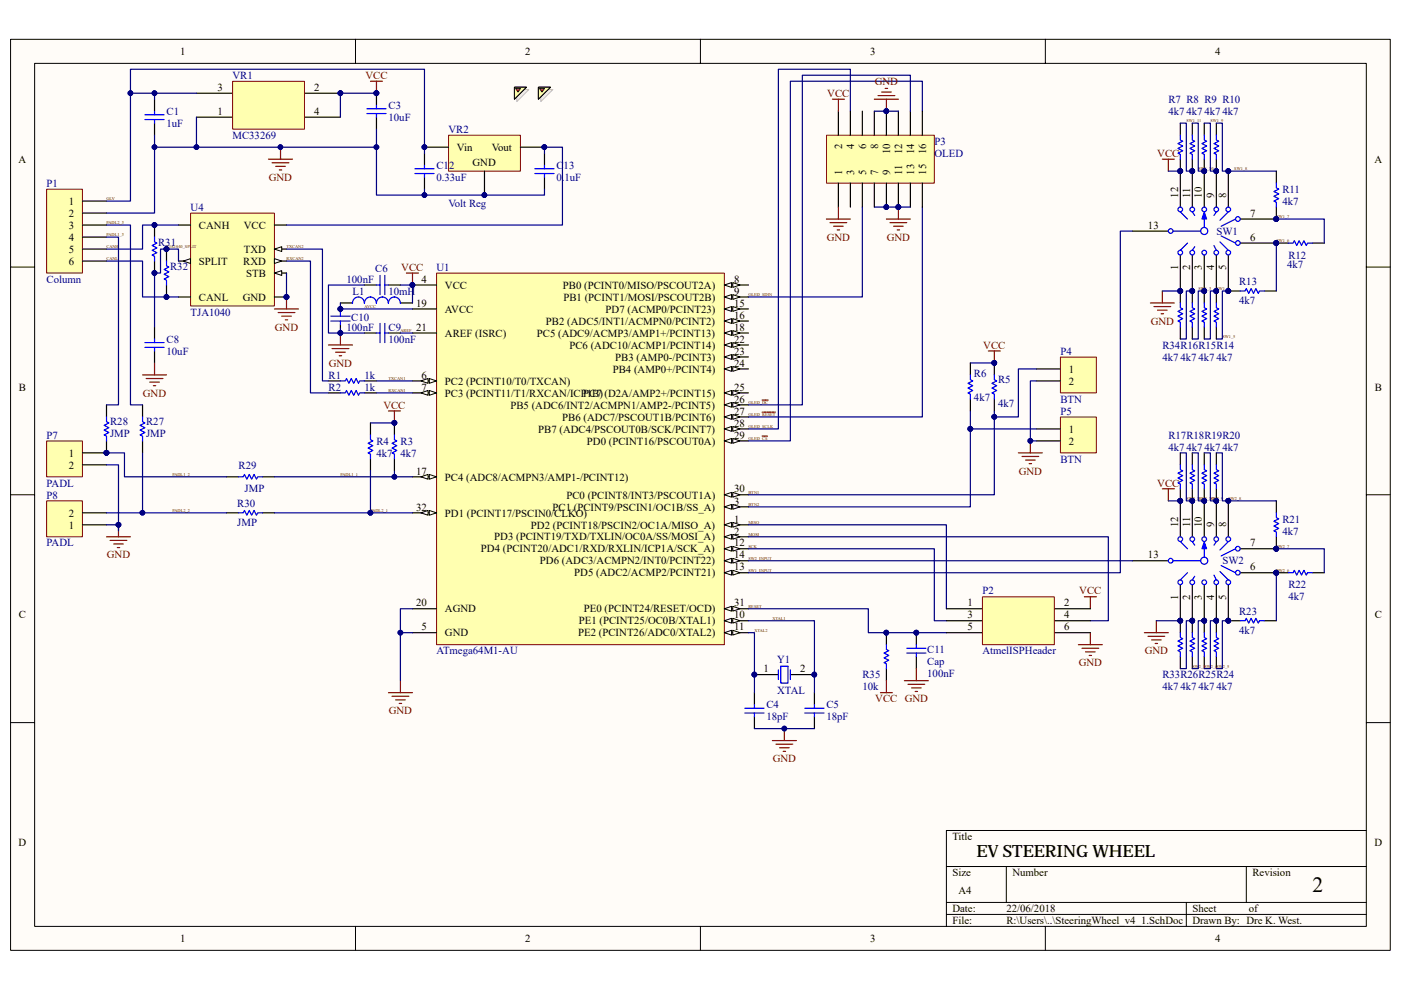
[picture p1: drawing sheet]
<svg xmlns="http://www.w3.org/2000/svg" width="297mm" height="210mm" viewBox="0 0 297 210" stroke-linecap="round" stroke-linejoin="round" font-family="sans-serif">
<defs><g id="words">
<text font-size="4.6" x="278.3" y="189.1">2</text>
<text font-size="3.6" x="207" y="181.7">EV STEERING WHEEL</text>
<g font-size="2.3">
<text x="38.2" y="11.7">1</text>
<text x="111.4" y="11.7">2</text>
<text x="184.5" y="11.7">3</text>
<text x="257.6" y="11.7">4</text>
<text x="46.1" y="19.3">3</text>
<text x="66.6" y="19.3">2</text>
<text x="46.1" y="24.4">1</text>
<text x="66.6" y="24.4">4</text>
<text x="4" y="34.5">A</text>
<text x="96.9" y="32">Vin</text>
<text x="100.2" y="35.3">GND</text>
<text x="104.3" y="32">Vout</text>
<text x="178.5" y="31.6" transform="rotate(-90 178.5 31.6)">2</text>
<text x="181.1" y="31.6" transform="rotate(-90 181.1 31.6)">4</text>
<text x="183.6" y="31.6" transform="rotate(-90 183.6 31.6)">6</text>
<text x="186.2" y="31.6" transform="rotate(-90 186.2 31.6)">8</text>
<text x="188.7" y="32.8" transform="rotate(-90 188.7 32.8)">10</text>
<text x="191.3" y="32.8" transform="rotate(-90 191.3 32.8)">12</text>
<text x="193.8" y="32.8" transform="rotate(-90 193.8 32.8)">14</text>
<text x="196.3" y="32.8" transform="rotate(-90 196.3 32.8)">16</text>
<text x="291.4" y="34.5">A</text>
<text x="178.5" y="37.1" transform="rotate(-90 178.5 37.1)">1</text>
<text x="181.1" y="37.1" transform="rotate(-90 181.1 37.1)">3</text>
<text x="183.6" y="37.1" transform="rotate(-90 183.6 37.1)">5</text>
<text x="186.2" y="37.1" transform="rotate(-90 186.2 37.1)">7</text>
<text x="188.7" y="37.1" transform="rotate(-90 188.7 37.1)">9</text>
<text x="191.3" y="37.1" transform="rotate(-90 191.3 37.1)">11</text>
<text x="193.8" y="37.1" transform="rotate(-90 193.8 37.1)">13</text>
<text x="196.3" y="37.1" transform="rotate(-90 196.3 37.1)">15</text>
<text x="249.8" y="41.9" transform="rotate(-90 249.8 41.9)">12</text>
<text x="252.3" y="41.9" transform="rotate(-90 252.3 41.9)">11</text>
<text x="254.8" y="41.9" transform="rotate(-90 254.8 41.9)">10</text>
<text x="257.4" y="41.9" transform="rotate(-90 257.4 41.9)">9</text>
<text x="259.9" y="41.9" transform="rotate(-90 259.9 41.9)">8</text>
<text x="14.6" y="43.4">1</text>
<text x="14.6" y="46">2</text>
<text x="265" y="46">7</text>
<text x="14.6" y="48.5">3</text>
<text x="14.6" y="51.1">4</text>
<text x="14.6" y="53.6">5</text>
<text x="42.2" y="48.5">CANH</text>
<text x="51.7" y="53.6">TXD</text>
<text x="51.7" y="48.5">VCC</text>
<text x="243.4" y="48.5">13</text>
<text x="265" y="51.1">6</text>
<text x="14.6" y="56.2">6</text>
<text x="42.2" y="56.2">SPLIT</text>
<text x="51.6" y="56.2">RXD</text>
<text x="52.2" y="58.7">STB</text>
<text x="89.4" y="60">4</text>
<text x="155.6" y="60">8</text>
<text x="249.8" y="57.3" transform="rotate(-90 249.8 57.3)">1</text>
<text x="252.3" y="57.3" transform="rotate(-90 252.3 57.3)">2</text>
<text x="254.8" y="57.3" transform="rotate(-90 254.8 57.3)">3</text>
<text x="257.4" y="57.3" transform="rotate(-90 257.4 57.3)">4</text>
<text x="259.9" y="57.3" transform="rotate(-90 259.9 57.3)">5</text>
<text x="42.2" y="63.8">CANL</text>
<text x="51.5" y="63.8">GND</text>
<text x="88.2" y="65">19</text>
<text x="94.3" y="61.2">VCC</text>
<text x="119.3" y="61.2">PB0 (PCINT0/MISO/PSCOUT2A)</text>
<text x="119.5" y="63.8">PB1 (PCINT1/MOSI/PSCOUT2B)</text>
<text x="155.6" y="62.5">9</text>
<text x="155.6" y="65">15</text>
<text x="88.2" y="70.1">21</text>
<text x="94.3" y="71.4">AREF (ISRC)</text>
<text x="94.3" y="66.3">AVCC</text>
<text x="113.8" y="71.4">PC5 (ADC9/ACMP3/AMP1+/PCINT13)</text>
<text x="115.8" y="68.9">PB2 (ADC5/INT1/ACMPN0/PCINT2)</text>
<text x="128.4" y="66.3">PD7 (ACMP0/PCINT23)</text>
<text x="155.6" y="67.6">16</text>
<text x="155.6" y="70.1">18</text>
<text x="120.7" y="74">PC6 (ADC10/ACMP1/PCINT14)</text>
<text x="130.4" y="76.5">PB3 (AMP0-/PCINT3)</text>
<text x="155.6" y="75.2">23</text>
<text x="155.6" y="77.8">24</text>
<text x="155.6" y="72.7">22</text>
<text x="4" y="82.8">B</text>
<text x="89.4" y="80.3">6</text>
<text x="89.4" y="82.8">7</text>
<text x="94.3" y="81.6">PC2 (PCINT10/T0/TXCAN)</text>
<text x="129.9" y="79">PB4 (AMP0+/PCINT4)</text>
<text x="155.6" y="82.8">25</text>
<text x="226.6" y="81.6">2</text>
<text x="226.6" y="79">1</text>
<text x="291.5" y="82.8">B</text>
<text x="94.3" y="84.1">PC3 (PCINT11/T1/RXCAN/ICP1B)</text>
<text x="108.2" y="86.7">PB5 (ADC6/INT2/ACMPN1/AMP2-/PCINT5)</text>
<text x="119.2" y="89.2">PB6 (ADC7/PSCOUT1B/PCINT6)</text>
<text x="123.7" y="84.1">PC7 (D2A/AMP2+/PCINT15)</text>
<text x="155.6" y="87.9">27</text>
<text x="155.6" y="85.4">26</text>
<text x="114.1" y="91.8">PB7 (ADC4/PSCOUT0B/SCK/PCINT7)</text>
<text x="124.4" y="94.3">PD0 (PCINT16/PSCOUT0A)</text>
<text x="155.6" y="90.5">28</text>
<text x="155.6" y="93">29</text>
<text x="226.6" y="94.3">2</text>
<text x="226.6" y="91.8">1</text>
<text x="14.6" y="99.4">2</text>
<text x="14.6" y="96.8">1</text>
<text x="88.2" y="100.6">17</text>
<text x="94.3" y="101.9">PC4 (ADC8/ACMPN3/AMP1-/PCINT12)</text>
<text x="120.1" y="105.7">PC0 (PCINT8/INT3/PSCOUT1A)</text>
<text x="155.6" y="104.5">30</text>
<text x="155.6" y="107">3</text>
<text x="14.6" y="112.1">1</text>
<text x="14.6" y="109.6">2</text>
<text x="88.2" y="108.3">32</text>
<text x="94.3" y="109.6">PD1 (PCINT17/PSCIN0/CLKO)</text>
<text x="112.6" y="112.1">PD2 (PCINT18/PSCIN2/OC1A/MISO_A)</text>
<text x="117.2" y="108.3">PC1 (PCINT9/PSCIN1/OC1B/SS_A)</text>
<text x="155.6" y="113.4">2</text>
<text x="155.6" y="110.8">1</text>
<text x="249.8" y="111.8" transform="rotate(-90 249.8 111.8)">12</text>
<text x="252.3" y="111.8" transform="rotate(-90 252.3 111.8)">11</text>
<text x="254.8" y="111.8" transform="rotate(-90 254.8 111.8)">10</text>
<text x="257.4" y="111.8" transform="rotate(-90 257.4 111.8)">9</text>
<text x="259.9" y="111.8" transform="rotate(-90 259.9 111.8)">8</text>
<text x="102" y="117.2">PD4 (PCINT20/ADC1/RXD/RXLIN/ICP1A/SCK_A)</text>
<text x="104.8" y="114.6">PD3 (PCINT19/TXD/TXLIN/OC0A/SS/MOSI_A)</text>
<text x="114.5" y="119.7">PD6 (ADC3/ACMPN2/INT0/PCINT22)</text>
<text x="155.6" y="115.9">12</text>
<text x="155.6" y="118.4">14</text>
<text x="243.4" y="118.4">13</text>
<text x="265" y="115.9">7</text>
<text x="121.8" y="122.3">PD5 (ADC2/ACMP2/PCINT21)</text>
<text x="155.6" y="121">13</text>
<text x="265" y="121">6</text>
<text x="4" y="131.2">C</text>
<text x="88.2" y="128.6">20</text>
<text x="94.3" y="129.9">AGND</text>
<text x="123.8" y="129.9">PE0 (PCINT24/RESET/OCD)</text>
<text x="155.6" y="128.6">31</text>
<text x="155.6" y="131.2">10</text>
<text x="205.1" y="128.6">1</text>
<text x="205.1" y="131.2">3</text>
<text x="225.6" y="128.6">2</text>
<text x="225.6" y="131.2">4</text>
<text x="249.8" y="127.2" transform="rotate(-90 249.8 127.2)">1</text>
<text x="252.3" y="127.2" transform="rotate(-90 252.3 127.2)">2</text>
<text x="254.8" y="127.2" transform="rotate(-90 254.8 127.2)">3</text>
<text x="257.4" y="127.2" transform="rotate(-90 257.4 127.2)">4</text>
<text x="259.9" y="127.2" transform="rotate(-90 259.9 127.2)">5</text>
<text x="291.5" y="131.2">C</text>
<text x="89.4" y="133.7">5</text>
<text x="94.3" y="135">GND</text>
<text x="122.6" y="135">PE2 (PCINT26/ADC0/XTAL2)</text>
<text x="122.7" y="132.4">PE1 (PCINT25/OC0B/XTAL1)</text>
<text x="155.6" y="133.7">11</text>
<text x="205.1" y="133.7">5</text>
<text x="225.6" y="133.7">6</text>
<text x="161.9" y="142.6">1</text>
<text x="169.6" y="142.6">2</text>
<text x="4" y="179.5">D</text>
<text x="201.9" y="178.2">Title</text>
<text x="291.4" y="179.5">D</text>
<text x="201.9" y="185.8">Size</text>
<text x="214.6" y="185.8">Number</text>
<text x="265.5" y="185.8">Revision</text>
<text x="203.2" y="189.7">A4</text>
<text x="201.9" y="193.5">Date:</text>
<text x="201.9" y="196">File:</text>
<text x="213.4" y="193.5">22/06/2018</text>
<text x="213.4" y="196">R:\Users\..\SteeringWheel_v4_1.SchDoc</text>
<text x="252.8" y="193.5">Sheet</text>
<text x="252.8" y="196">Drawn By: Dre K. West.</text>
<text x="264.8" y="193.5">of</text>
<text x="38.2" y="199.8">1</text>
<text x="111.4" y="199.8">2</text>
<text x="184.5" y="199.8">3</text>
<text x="257.6" y="199.8">4</text>
</g>
<g font-size="2.3" fill="#000080">
<text x="49.3" y="16.7">VR1</text>
<text x="82.4" y="23.1">C3</text>
<text x="247.7" y="21.8">R7 R8 R9 R10</text>
<text x="35.3" y="26.9">1uF</text>
<text x="35.3" y="24.4">C1</text>
<text x="49.3" y="29.5">MC33269</text>
<text x="82.4" y="25.6">10uF</text>
<text x="95.1" y="28.2">VR2</text>
<text x="247.7" y="24.4">4k7</text>
<text x="251.5" y="24.4">4k74k74k7</text>
<text x="92.5" y="35.8">C12</text>
<text x="118" y="35.8">C13</text>
<text x="198.1" y="30.7">P3</text>
<text x="198.1" y="33.3">OLED</text>
<text x="9.9" y="39.6">P1</text>
<text x="92.5" y="38.4">0.33uF</text>
<text x="118" y="38.4">0.1uF</text>
<text x="271.9" y="40.9">R11</text>
<text x="40.4" y="44.7">U4</text>
<text x="95.1" y="43.9">Volt Reg</text>
<text x="271.9" y="43.4">4k7</text>
<text x="33.5" y="52.1">R31</text>
<text x="257.9" y="49.8">SW1</text>
<text x="9.9" y="60">Column</text>
<text x="36.1" y="57.2">R32</text>
<text x="73.5" y="60">100nF</text>
<text x="79.6" y="57.7">C6</text>
<text x="92.5" y="57.4">U1</text>
<text x="272.9" y="56.9">4k7</text>
<text x="273.2" y="54.9">R12</text>
<text x="74.7" y="62.5">L1</text>
<text x="82.4" y="62.5">10mH</text>
<text x="262.7" y="64.5">4k7</text>
<text x="262.7" y="60.5">R13</text>
<text x="40.4" y="67">TJA1040</text>
<text x="73.5" y="70.1">100nF</text>
<text x="74.5" y="68.1">C10</text>
<text x="82.4" y="70.1">C9</text>
<text x="35.3" y="75.2">10uF</text>
<text x="35.3" y="72.7">C8</text>
<text x="82.4" y="72.7">100nF</text>
<text x="224.8" y="75.2">P4</text>
<text x="246.4" y="76.5">4k7</text>
<text x="246.4" y="74">R34R16R15R14</text>
<text x="250.3" y="76.5">4k74k74k7</text>
<text x="69.7" y="80.3">R1</text>
<text x="69.7" y="82.8">R2</text>
<text x="77.3" y="82.8">1k</text>
<text x="77.3" y="80.3">1k</text>
<text x="206.5" y="80.1">R6</text>
<text x="211.6" y="81.3">R5</text>
<text x="206.5" y="85.1">4k7</text>
<text x="211.6" y="86.4">4k7</text>
<text x="224.8" y="85.4">BTN</text>
<text x="224.8" y="87.9">P5</text>
<text x="9.9" y="93">P7</text>
<text x="23.3" y="90.2">R28</text>
<text x="23.3" y="92.8">JMP</text>
<text x="31" y="90.2">R27</text>
<text x="31" y="92.8">JMP</text>
<text x="79.8" y="94.3">R4</text>
<text x="84.9" y="94.3">R3</text>
<text x="247.7" y="95.6">4k7</text>
<text x="247.7" y="93">R17R18R19R20</text>
<text x="251.5" y="95.6">4k74k74k7</text>
<text x="50.6" y="99.4">R29</text>
<text x="79.8" y="96.8">4k7</text>
<text x="84.9" y="96.8">4k7</text>
<text x="224.8" y="98.1">BTN</text>
<text x="9.9" y="103.2">PADL</text>
<text x="9.9" y="105.7">P8</text>
<text x="50.3" y="107.5">R30</text>
<text x="51.9" y="104.5">JMP</text>
<text x="50.3" y="111.6">JMP</text>
<text x="271.9" y="113.4">4k7</text>
<text x="271.9" y="110.8">R21</text>
<text x="9.9" y="115.9">PADL</text>
<text x="259.2" y="119.7">SW2</text>
<text x="273.2" y="124.8">R22</text>
<text x="208.3" y="126.1">P2</text>
<text x="262.7" y="130.4">R23</text>
<text x="273.2" y="127.4">4k7</text>
<text x="262.7" y="134.5">4k7</text>
<text x="92.5" y="138.8">ATmega64M1-AU</text>
<text x="164.8" y="140.6">Y1</text>
<text x="182.9" y="143.9">R35</text>
<text x="196.6" y="143.6">100nF</text>
<text x="196.6" y="138.5">C11</text>
<text x="196.6" y="141.1">Cap</text>
<text x="208.3" y="138.8">AtmelISPHeader</text>
<text x="246.4" y="143.9">R33R26R25R24</text>
<text x="164.8" y="147.2">XTAL</text>
<text x="182.9" y="146.4">10k</text>
<text x="246.4" y="146.4">4k7</text>
<text x="250.3" y="146.4">4k74k74k7</text>
<text x="162.5" y="150.2">C4</text>
<text x="162.5" y="152.8">18pF</text>
<text x="175.2" y="152.8">18pF</text>
<text x="175.2" y="150.2">C5</text>
</g>
<g font-size="2.3" fill="#800000">
<text x="77.5" y="16.7">VCC</text>
<text x="175.4" y="20.6">VCC</text>
<text x="185.5" y="18">GND</text>
<text x="245.4" y="33.3">VCC</text>
<text x="57" y="38.4">GND</text>
<text x="175.3" y="51.1">GND</text>
<text x="188" y="51.1">GND</text>
<text x="85.1" y="57.4">VCC</text>
<text x="58.3" y="70.1">GND</text>
<text x="244" y="68.9">GND</text>
<text x="69.7" y="77.8">GND</text>
<text x="208.5" y="74">VCC</text>
<text x="30.3" y="84.1">GND</text>
<text x="81.3" y="86.7">VCC</text>
<text x="216" y="100.6">GND</text>
<text x="245.4" y="103.2">VCC</text>
<text x="22.6" y="118.4">GND</text>
<text x="228.8" y="126.1">VCC</text>
<text x="228.7" y="141.3">GND</text>
<text x="242.7" y="138.8">GND</text>
<text x="185.6" y="149">VCC GND</text>
<text x="82.4" y="151.5">GND</text>
<text x="163.8" y="161.7">GND</text>
</g>
<g font-size=".9" fill="#800000">
<text x="251.5" y="25.9">SW1_11</text>
<text x="256.6" y="25.9">SW1_9</text>
<text x="254.1" y="36.1">SW1_10</text>
<text x="261.7" y="36.1">SW1_8</text>
<text x="22.6" y="47.6">PADL2_3</text>
<text x="22.6" y="42.5">GLV</text>
<text x="270.6" y="46.3">SW1_7</text>
<text x="22.6" y="52.6">CANH</text>
<text x="22.6" y="50.1">PADL1_3</text>
<text x="35.3" y="52.6">TJA1040_SPLIT</text>
<text x="60.7" y="52.6">TXCAN2</text>
<text x="270.6" y="51.4">SW1_6</text>
<text x="22.6" y="55.2">CANL</text>
<text x="60.7" y="55.2">RXCAN2</text>
<text x="77.3" y="65.3">AVCC</text>
<text x="158.7" y="62.8">OLED_SDIN</text>
<text x="254.1" y="61.5">SW1_3</text>
<text x="257.9" y="61.5">SW1_4</text>
<text x="84.9" y="70.4">AREF</text>
<text x="259.2" y="71.7">SW1_5</text>
<text x="82.4" y="80.6">TXCAN1</text>
<text x="82.4" y="83.1">RXCAN1</text>
<text x="158.7" y="85.7">OLED_DC</text>
<text x="158.7" y="88.2">OLED_RESET</text>
<text x="158.7" y="93.3">OLED_CS</text>
<text x="158.7" y="90.8">OLED_SCLK</text>
<text x="36.6" y="100.9">PADL1_2</text>
<text x="72.2" y="100.9">PADL1_1</text>
<text x="158.7" y="104.8">BTN1</text>
<text x="158.7" y="107.3">BTN2</text>
<text x="251.5" y="106">SW2_11</text>
<text x="254.1" y="106">SW2_10</text>
<text x="256.6" y="106">SW2_9</text>
<text x="260.4" y="106">SW2_8</text>
<text x="36.6" y="108.6">PADL2_2</text>
<text x="78.5" y="108.6">PADL2_1</text>
<text x="158.7" y="113.7">MOSI</text>
<text x="158.7" y="111.1">MISO</text>
<text x="158.7" y="116.2">SCK</text>
<text x="158.7" y="118.7">SW2_INPUT</text>
<text x="270.6" y="116.2">SW2_7</text>
<text x="158.7" y="121.3">SW1_INPUT</text>
<text x="270.6" y="121.3">SW2_6</text>
<text x="158.7" y="128.9">RESET</text>
<text x="163.8" y="131.5">XTAL1</text>
<text x="160" y="134">XTAL2</text>
<text x="252.8" y="141.6">SW2_3SW2_4SW2_5</text>
</g>
</g></defs>
<path d="M2.3 8.4h292.5v193.2h-292.5z" fill="#fffcf8"/>
<path d="M2.2 8.3h292.6v193.3h-292.6z" fill="none" stroke="#000" stroke-width=".21"/>
<path d="M7.4 13.5h282.3v183h-282.3z" fill="#fffcf8"/>
<g fill="none" stroke="#000" stroke-width=".21">
<path d="M7.3 13.4h282.4v183.1h-282.4zM75.4 8.3v5.1M148.5 8.3v5.1M221.6 8.3v5.1M2.2 56.6h5.1M289.7 56.6h5.1M2.2 104.9h5.1M289.7 104.9h5.1M2.2 153.3h5.1M289.7 153.3h5.1M289.7 176.1h-89v20.4M75.4 196.5v5.1"/>
<path d="M148.5 196.5v5.1M200.7 183.8h89M200.7 191.4h89M200.7 194h89M213.4 183.8v7.6M221.6 196.5v5.1M251.5 191.4v5.1M264.2 183.8v7.6"/>
</g>
<path d="M92.6 58h61v78.7h-61z" fill="#ffffb0"/>
<path d="M92.6 57.9h61v78.8h-61z" fill="none" stroke="#800000" stroke-width=".21"/>
<path d="M153.6 93.5h5.1" fill="none" stroke="#000" stroke-width=".25"/>
<path d="M153.6 93.5l1.5-.5v1z" fill="#fffcf8"/>
<path d="M153.6 93.5l1.5-.5v1z" fill="none" stroke="#000" stroke-width=".21"/>
<path d="M155.4 93l1.5 .5-1.5 .5z" fill="#fffcf8"/>
<path d="M155.4 93l1.5 .5-1.5 .5z" fill="none" stroke="#000" stroke-width=".21"/>
<path d="M153.6 104.9h5.1" fill="none" stroke="#000" stroke-width=".25"/>
<path d="M153.6 104.9l1.5-.5v1.1z" fill="#fffcf8"/>
<path d="M153.6 104.9l1.5-.5v1.1z" fill="none" stroke="#000" stroke-width=".21"/>
<path d="M155.4 104.4l1.5 .5-1.5 .6z" fill="#fffcf8"/>
<path d="M155.4 104.4l1.5 .5-1.5 .6z" fill="none" stroke="#000" stroke-width=".21"/>
<path d="M153.6 129.1h5.1" fill="none" stroke="#000" stroke-width=".25"/>
<path d="M153.6 129.1l1.5-.5v1z" fill="#fffcf8"/>
<path d="M153.6 129.1l1.5-.5v1z" fill="none" stroke="#000" stroke-width=".21"/>
<path d="M155.4 128.6l1.5 .5-1.5 .5z" fill="#fffcf8"/>
<path d="M155.4 128.6l1.5 .5-1.5 .5z" fill="none" stroke="#000" stroke-width=".21"/>
<path d="M87.5 108.8h5" fill="none" stroke="#000" stroke-width=".25"/>
<path d="M91 108.3l1.5 .5-1.5 .5z" fill="#fffcf8"/>
<path d="M91 108.3l1.5 .5-1.5 .5z" fill="none" stroke="#000" stroke-width=".21"/>
<path d="M89.2 108.8l1.6-.5v1z" fill="#fffcf8"/>
<path d="M89.2 108.8l1.6-.5v1z" fill="none" stroke="#000" stroke-width=".21"/>
<path d="M153.6 111.3h5.1" fill="none" stroke="#000" stroke-width=".25"/>
<path d="M153.6 111.3l1.5-.5v1z" fill="#fffcf8"/>
<path d="M153.6 111.3l1.5-.5v1z" fill="none" stroke="#000" stroke-width=".21"/>
<path d="M155.4 110.8l1.5 .5-1.5 .5z" fill="#fffcf8"/>
<path d="M155.4 110.8l1.5 .5-1.5 .5z" fill="none" stroke="#000" stroke-width=".21"/>
<path d="M153.6 113.9h5.1" fill="none" stroke="#000" stroke-width=".25"/>
<path d="M153.6 113.9l1.5-.6v1.1z" fill="#fffcf8"/>
<path d="M153.6 113.9l1.5-.6v1.1z" fill="none" stroke="#000" stroke-width=".21"/>
<path d="M155.4 113.3l1.5 .6-1.5 .5z" fill="#fffcf8"/>
<path d="M155.4 113.3l1.5 .6-1.5 .5z" fill="none" stroke="#000" stroke-width=".21"/>
<path d="M87.5 80.8h5" fill="none" stroke="#000" stroke-width=".25"/>
<path d="M91 80.3l1.5 .5-1.5 .5z" fill="#fffcf8"/>
<path d="M91 80.3l1.5 .5-1.5 .5z" fill="none" stroke="#000" stroke-width=".21"/>
<path d="M89.2 80.8l1.6-.5v1z" fill="#fffcf8"/>
<path d="M89.2 80.8l1.6-.5v1z" fill="none" stroke="#000" stroke-width=".21"/>
<path d="M87.5 83.3h5M87.5 134.2h5" fill="none" stroke="#000" stroke-width=".25"/>
<path d="M91 82.8l1.5 .5-1.5 .5z" fill="#fffcf8"/>
<path d="M91 82.8l1.5 .5-1.5 .5z" fill="none" stroke="#000" stroke-width=".21"/>
<path d="M89.2 83.3l1.6-.5v1z" fill="#fffcf8"/>
<path d="M89.2 83.3l1.6-.5v1z" fill="none" stroke="#000" stroke-width=".21"/>
<path d="M153.6 60.5h5.1" fill="none" stroke="#000" stroke-width=".25"/>
<path d="M153.6 60.5l1.5-.6v1.1z" fill="#fffcf8"/>
<path d="M153.6 60.5l1.5-.6v1.1z" fill="none" stroke="#000" stroke-width=".21"/>
<path d="M155.4 59.9l1.5 .6-1.5 .5z" fill="#fffcf8"/>
<path d="M155.4 59.9l1.5 .6-1.5 .5z" fill="none" stroke="#000" stroke-width=".21"/>
<path d="M153.6 63h5.1" fill="none" stroke="#000" stroke-width=".25"/>
<path d="M153.6 63l1.5-.5v1z" fill="#fffcf8"/>
<path d="M153.6 63l1.5-.5v1z" fill="none" stroke="#000" stroke-width=".21"/>
<path d="M155.4 62.5l1.5 .5-1.5 .5z" fill="#fffcf8"/>
<path d="M155.4 62.5l1.5 .5-1.5 .5z" fill="none" stroke="#000" stroke-width=".21"/>
<path d="M153.6 131.7h5.1" fill="none" stroke="#000" stroke-width=".25"/>
<path d="M153.6 131.7l1.5-.6v1.1z" fill="#fffcf8"/>
<path d="M153.6 131.7l1.5-.6v1.1z" fill="none" stroke="#000" stroke-width=".21"/>
<path d="M155.4 131.1l1.5 .6-1.5 .5z" fill="#fffcf8"/>
<path d="M155.4 131.1l1.5 .6-1.5 .5z" fill="none" stroke="#000" stroke-width=".21"/>
<path d="M153.6 134.2h5.1" fill="none" stroke="#000" stroke-width=".25"/>
<path d="M153.6 134.2l1.5-.5v1z" fill="#fffcf8"/>
<path d="M153.6 134.2l1.5-.5v1z" fill="none" stroke="#000" stroke-width=".21"/>
<path d="M155.4 133.7l1.5 .5-1.5 .5z" fill="#fffcf8"/>
<path d="M155.4 133.7l1.5 .5-1.5 .5z" fill="none" stroke="#000" stroke-width=".21"/>
<path d="M153.6 116.4h5.1" fill="none" stroke="#000" stroke-width=".25"/>
<path d="M153.6 116.4l1.5-.5v1z" fill="#fffcf8"/>
<path d="M153.6 116.4l1.5-.5v1z" fill="none" stroke="#000" stroke-width=".21"/>
<path d="M155.4 115.9l1.5 .5-1.5 .5z" fill="#fffcf8"/>
<path d="M155.4 115.9l1.5 .5-1.5 .5z" fill="none" stroke="#000" stroke-width=".21"/>
<path d="M153.6 118.9h5.1" fill="none" stroke="#000" stroke-width=".25"/>
<path d="M153.6 118.9l1.5-.5v1z" fill="#fffcf8"/>
<path d="M153.6 118.9l1.5-.5v1z" fill="none" stroke="#000" stroke-width=".21"/>
<path d="M155.4 118.4l1.5 .5-1.5 .5z" fill="#fffcf8"/>
<path d="M155.4 118.4l1.5 .5-1.5 .5z" fill="none" stroke="#000" stroke-width=".21"/>
<path d="M153.6 121.5h5.1" fill="none" stroke="#000" stroke-width=".25"/>
<path d="M153.6 121.5l1.5-.5v1z" fill="#fffcf8"/>
<path d="M153.6 121.5l1.5-.5v1z" fill="none" stroke="#000" stroke-width=".21"/>
<path d="M155.4 121l1.5 .5-1.5 .5z" fill="#fffcf8"/>
<path d="M155.4 121l1.5 .5-1.5 .5z" fill="none" stroke="#000" stroke-width=".21"/>
<path d="M153.6 65.5h5.1" fill="none" stroke="#000" stroke-width=".25"/>
<path d="M153.6 65.5l1.5-.5v1z" fill="#fffcf8"/>
<path d="M153.6 65.5l1.5-.5v1z" fill="none" stroke="#000" stroke-width=".21"/>
<path d="M155.4 65l1.5 .5-1.5 .5z" fill="#fffcf8"/>
<path d="M155.4 65l1.5 .5-1.5 .5z" fill="none" stroke="#000" stroke-width=".21"/>
<path d="M153.6 68.1h5.1" fill="none" stroke="#000" stroke-width=".25"/>
<path d="M153.6 68.1l1.5-.5v1z" fill="#fffcf8"/>
<path d="M153.6 68.1l1.5-.5v1z" fill="none" stroke="#000" stroke-width=".21"/>
<path d="M155.4 67.6l1.5 .5-1.5 .5z" fill="#fffcf8"/>
<path d="M155.4 67.6l1.5 .5-1.5 .5z" fill="none" stroke="#000" stroke-width=".21"/>
<path d="M87.5 101.1h5" fill="none" stroke="#000" stroke-width=".25"/>
<path d="M91 100.6l1.5 .5-1.5 .5z" fill="#fffcf8"/>
<path d="M91 100.6l1.5 .5-1.5 .5z" fill="none" stroke="#000" stroke-width=".21"/>
<path d="M89.2 101.1l1.6-.5v1z" fill="#fffcf8"/>
<path d="M89.2 101.1l1.6-.5v1z" fill="none" stroke="#000" stroke-width=".21"/>
<path d="M153.6 70.6h5.1" fill="none" stroke="#000" stroke-width=".25"/>
<path d="M153.6 70.6l1.5-.5v1z" fill="#fffcf8"/>
<path d="M153.6 70.6l1.5-.5v1z" fill="none" stroke="#000" stroke-width=".21"/>
<path d="M155.4 70.1l1.5 .5-1.5 .5z" fill="#fffcf8"/>
<path d="M155.4 70.1l1.5 .5-1.5 .5z" fill="none" stroke="#000" stroke-width=".21"/>
<path d="M87.5 70.6h5M153.6 75.7h5.1M87.5 129.1h5" fill="none" stroke="#000" stroke-width=".25"/>
<path d="M153.6 75.7l1.5-.5v1z" fill="#fffcf8"/>
<path d="M153.6 75.7l1.5-.5v1z" fill="none" stroke="#000" stroke-width=".21"/>
<path d="M155.4 75.2l1.5 .5-1.5 .5z" fill="#fffcf8"/>
<path d="M155.4 75.2l1.5 .5-1.5 .5z" fill="none" stroke="#000" stroke-width=".21"/>
<path d="M153.6 78.3h5.1" fill="none" stroke="#000" stroke-width=".25"/>
<path d="M153.6 78.3l1.5-.6v1.1z" fill="#fffcf8"/>
<path d="M153.6 78.3l1.5-.6v1.1z" fill="none" stroke="#000" stroke-width=".21"/>
<path d="M155.4 77.7l1.5 .6-1.5 .5z" fill="#fffcf8"/>
<path d="M155.4 77.7l1.5 .6-1.5 .5z" fill="none" stroke="#000" stroke-width=".21"/>
<path d="M153.6 83.3h5.1" fill="none" stroke="#000" stroke-width=".25"/>
<path d="M153.6 83.3l1.5-.5v1z" fill="#fffcf8"/>
<path d="M153.6 83.3l1.5-.5v1z" fill="none" stroke="#000" stroke-width=".21"/>
<path d="M155.4 82.8l1.5 .5-1.5 .5z" fill="#fffcf8"/>
<path d="M155.4 82.8l1.5 .5-1.5 .5z" fill="none" stroke="#000" stroke-width=".21"/>
<path d="M153.6 85.9h5.1" fill="none" stroke="#000" stroke-width=".25"/>
<path d="M153.6 85.9l1.5-.5v1z" fill="#fffcf8"/>
<path d="M153.6 85.9l1.5-.5v1z" fill="none" stroke="#000" stroke-width=".21"/>
<path d="M155.4 85.4l1.5 .5-1.5 .5z" fill="#fffcf8"/>
<path d="M155.4 85.4l1.5 .5-1.5 .5z" fill="none" stroke="#000" stroke-width=".21"/>
<path d="M153.6 88.4h5.1" fill="none" stroke="#000" stroke-width=".25"/>
<path d="M153.6 88.4l1.5-.5v1z" fill="#fffcf8"/>
<path d="M153.6 88.4l1.5-.5v1z" fill="none" stroke="#000" stroke-width=".21"/>
<path d="M155.4 87.9l1.5 .5-1.5 .5z" fill="#fffcf8"/>
<path d="M155.4 87.9l1.5 .5-1.5 .5z" fill="none" stroke="#000" stroke-width=".21"/>
<path d="M153.6 91h5.1" fill="none" stroke="#000" stroke-width=".25"/>
<path d="M153.6 91l1.5-.5v1z" fill="#fffcf8"/>
<path d="M153.6 91l1.5-.5v1z" fill="none" stroke="#000" stroke-width=".21"/>
<path d="M155.4 90.5l1.5 .5-1.5 .5z" fill="#fffcf8"/>
<path d="M155.4 90.5l1.5 .5-1.5 .5z" fill="none" stroke="#000" stroke-width=".21"/>
<path d="M153.6 107.5h5.1" fill="none" stroke="#000" stroke-width=".25"/>
<path d="M153.6 107.5l1.5-.5v1z" fill="#fffcf8"/>
<path d="M153.6 107.5l1.5-.5v1z" fill="none" stroke="#000" stroke-width=".21"/>
<path d="M155.4 107l1.5 .5-1.5 .5z" fill="#fffcf8"/>
<path d="M155.4 107l1.5 .5-1.5 .5z" fill="none" stroke="#000" stroke-width=".21"/>
<path d="M87.5 60.5h5M87.5 65.5h5M153.6 73.2h5.1" fill="none" stroke="#000" stroke-width=".25"/>
<circle cx="87.4" cy="60.4" r=".49" fill="#000080" stroke="#000080" stroke-width=".21"/>
<path d="M153.6 73.2l1.5-.5v1z" fill="#fffcf8"/>
<path d="M153.6 73.2l1.5-.5v1z" fill="none" stroke="#000" stroke-width=".21"/>
<path d="M155.4 72.7l1.5 .5-1.5 .5z" fill="#fffcf8"/>
<path d="M155.4 72.7l1.5 .5-1.5 .5z" fill="none" stroke="#000" stroke-width=".21"/>
<g fill="#000080" stroke="#000080" stroke-width=".21">
<circle cx="87.4" cy="60.4" r=".49"/>
<circle cx="210.8" cy="77" r=".49"/>
</g>
<g fill="none" stroke="#800000" stroke-width=".25">
<path d="M86.2 57.9h2.5M87.5 57.9v2.6M209.5 74.4h2.6M210.8 74.4v2.6M246.4 103.7h2.6M247.7 103.7v2.5M242.6 134.2h5.1M243.4 135h3.5M244.2 135.7h2M244.9 136.5h.5M245.2 131.7v2.5M82.4 146.9h5.1"/>
<path d="M83.1 147.7h3.6M83.9 148.4h2M84.6 149.2h.6M84.9 144.4v2.5"/>
</g>
<path d="M224.8 75.8h7.6v7.5h-7.6z" fill="#ffffb0"/>
<path d="M224.8 75.7h7.6v7.6h-7.6z" fill="none" stroke="#800000" stroke-width=".21"/>
<path d="M219.7 78.3h5.1M219.7 80.8h5.1" fill="none" stroke="#000" stroke-width=".25"/>
<path d="M224.8 88.5h7.6v7.6h-7.6z" fill="#ffffb0"/>
<path d="M224.8 88.5h7.6v7.6h-7.6z" fill="none" stroke="#800000" stroke-width=".21"/>
<path d="M219.7 93.5h5.1M219.7 91h5.1" fill="none" stroke="#000" stroke-width=".25"/>
<path d="M246.4 33.8h2.6M247.7 33.8v2.5M243.9 64.3h5.1M244.7 65h3.5M245.4 65.8h2.1M246.2 66.5h.5M246.4 61.7v2.6M215.9 96.1h5.1M216.7 96.8h3.5M217.4 97.6h2.1M218.2 98.3h.5M218.5 93.5v2.6" fill="none" stroke="#800000" stroke-width=".25"/>
<circle cx="218.4" cy="93.5" r=".5" fill="#000080" stroke="#000080" stroke-width=".21"/>
<path d="M9.9 93.6h7.6v7.5h-7.6z" fill="#ffffb0"/>
<path d="M9.9 93.5h7.6v7.6h-7.6z" fill="none" stroke="#800000" stroke-width=".21"/>
<path d="M17.5 98.6h5.1M17.5 96.1h5.1" fill="none" stroke="#000" stroke-width=".25"/>
<circle cx="22.6" cy="96" r=".5" fill="#000080" stroke="#000080" stroke-width=".21"/>
<path d="M9.9 106.3h7.6v7.6h-7.6z" fill="#ffffb0"/>
<path d="M9.9 106.2h7.6v7.7h-7.6z" fill="none" stroke="#800000" stroke-width=".21"/>
<path d="M79.8 19.8v2.5M79.8 24.8v2.6M17.5 111.3h5.1M17.5 108.8h5.1" fill="none" stroke="#000" stroke-width=".25"/>
<g fill="none" stroke="#800000" stroke-width=".25">
<path d="M78.5 17.2h2.6M79.8 17.2v2.6M56.9 33.8h5.1M57.7 34.5h3.6M58.5 35.3h2M59.2 36h.5M59.5 31.2v2.6M82.4 87.2h2.5M83.6 87.2v2.5M22.6 113.9h5.1M23.3 114.6h3.6M24.1 115.4h2"/>
<path d="M24.9 116.1h.5M25.1 111.3v2.6"/>
</g>
<g fill="#000080" stroke="#000080" stroke-width=".21">
<circle cx="83.6" cy="89.7" r=".49"/>
<circle cx="25.1" cy="111.3" r=".49"/>
<circle cx="59.5" cy="31.2" r=".49"/>
<circle cx="79.8" cy="19.8" r=".5"/>
</g>
<path d="M77.8 23.1h4M77.8 24.1h4M79.8 22.3v.8M79.8 24.1v.7" fill="none" stroke="#00f" stroke-width=".25"/>
<path d="M9.9 40.2h7.6v17.7h-7.6z" fill="#ffffb0"/>
<path d="M9.9 40.1h7.6v17.8h-7.6z" fill="none" stroke="#800000" stroke-width=".21"/>
<g fill="none" stroke="#000" stroke-width=".25">
<path d="M250.2 26.1v2.6M250.2 33.8v2.5M252.8 26.1v2.6M252.8 33.8v2.5M255.3 26.1v2.6M255.3 33.8v2.5M257.9 26.1v2.6M257.9 33.8v2.5M270.6 36.3v2.5M17.5 42.7h5.1M17.5 45.2h5.1M17.5 47.7h5.1"/>
<path d="M17.5 50.3h5.1M17.5 52.8h5.1M17.5 55.4h5.1M270.6 51.6h2.6M270.6 43.9v2.6M278.2 51.6h2.6M77.3 60.5h2.5M82.4 60.5h2.5M205.7 77v2.5M210.8 77v2.5M252.8 61.7v2.6M252.8 69.4v2.5"/>
<path d="M255.3 61.7v2.6M255.3 69.4v2.5M257.9 61.7v2.6M257.9 69.4v2.5M260.4 61.7h2.6M268.1 61.7h2.5M22.6 85.9v2.5M22.6 93.5v2.6M30.2 85.9v2.5M30.2 93.5v2.6M69.6 80.8h2.6M69.6 83.3h2.6"/>
<path d="M77.3 80.8h2.5M77.3 83.3h2.5M78.5 89.7v2.5M78.5 97.3v2.6M83.6 89.7v2.5M83.6 97.3v2.6M205.7 84.6v2.6M210.8 84.6v2.6M250.2 96.1v2.5M252.8 96.1v2.5M255.3 96.1v2.5M257.9 96.1v2.5"/>
<path d="M48 101.1h2.6M48 108.8h2.6M55.6 101.1h2.6M55.6 108.8h2.6M250.2 103.7v2.5M252.8 103.7v2.5M255.3 103.7v2.5M257.9 103.7v2.5M270.6 106.2v2.6M270.6 113.9v2.5M252.8 131.7v2.5M252.8 139.3v2.5"/>
<path d="M255.3 131.7v2.5M255.3 139.3v2.5M257.9 131.7v2.5M257.9 139.3v2.5M260.4 131.7h2.6M268.1 131.7h2.5M270.6 121.5h2.6M278.2 121.5h2.6M160 143.1h5M160 146.9v2.6M160 152v2.5M167.6 143.1h5.1"/>
<path d="M172.7 146.9v2.6M172.7 152v2.5"/>
</g>
<g fill="none" stroke="#800000" stroke-width=".25">
<path d="M69.6 73.2h5.1M70.4 73.9h3.6M71.2 74.7h2M71.9 75.5h.5M72.2 70.6v2.6M228.6 136.7h5.1M229.4 137.5h3.6M229.9 126.6h2.5M230.2 138.3h2M230.9 139h.5M231.2 126.6v2.5M231.2 134.2v2.5"/>
<path d="M163.8 157.1h5M164.5 157.8h3.6M165.3 158.6h2M166 159.4h.6M166.3 154.5v2.6"/>
</g>
<g fill="#000080" stroke="#000080" stroke-width=".21">
<circle cx="159.9" cy="143.1" r=".5"/>
<circle cx="172.6" cy="143.1" r=".49"/>
<circle cx="166.3" cy="154.5" r=".49"/>
<circle cx="83.6" cy="89.7" r=".49"/>
<circle cx="210.8" cy="77" r=".49"/>
<circle cx="250.2" cy="36.3" r=".5"/>
<circle cx="252.8" cy="36.3" r=".49"/>
<circle cx="255.3" cy="36.3" r=".49"/>
<circle cx="257.9" cy="36.3" r=".49"/>
<circle cx="270.6" cy="46.5" r=".49"/>
<circle cx="270.6" cy="51.5" r=".49"/>
<circle cx="260.4" cy="61.7" r=".5"/>
<circle cx="257.9" cy="61.7" r=".49"/>
<circle cx="255.3" cy="61.7" r=".49"/>
<circle cx="252.8" cy="61.7" r=".49"/>
<circle cx="250.2" cy="106.2" r=".5"/>
<circle cx="252.8" cy="106.2" r=".49"/>
<circle cx="255.3" cy="106.2" r=".49"/>
<circle cx="257.9" cy="106.2" r=".49"/>
<circle cx="270.6" cy="116.4" r=".49"/>
<circle cx="270.6" cy="121.5" r=".49"/>
<circle cx="260.4" cy="131.6" r=".5"/>
<circle cx="257.9" cy="131.6" r=".49"/>
<circle cx="255.3" cy="131.6" r=".49"/>
<circle cx="252.8" cy="131.6" r=".49"/>
<circle cx="72.2" cy="70.6" r=".49"/>
<circle cx="22.6" cy="96" r=".5"/>
</g>
<g fill="none" stroke="#00f" stroke-width=".25">
<path d="M250.2 28.7v1l.6 .3-1.1 .5 1.1 .5-1.1 .5 1.1 .5-1.1 .5 .5 .2v1.1M252.8 28.7v1l.5 .3-1 .5 1 .5-1 .5 1 .5-1 .5 .5 .2v1.1M255.3 28.7v1l.5 .3-1 .5 1 .5-1 .5 1 .5-1 .5 .5 .2v1.1M257.9 28.7v1l.5 .3-1 .5 1 .5-1 .5 1 .5-1 .5 .5 .2v1.1M270.6 38.8v1.1l.5 .2-1 .5 1 .5-1 .5 1 .5-1 .6 .5 .2v1M80.6 58.4v4.1M81.6 58.4v4.1M273.2 51.6h1l.2-.5 .5 1 .5-1 .5 1 .6-1 .5 1 .2-.5h1M79.8 60.5h.8M81.6 60.5h.8M205.7 79.5v1l.5 .3-1 .5 1 .5-1 .5 1 .5-1 .5 .5 .3v1M210.8 79.5v1l.5 .3-1 .5 1 .5-1 .5 1 .5-1 .5 .5 .3v1"/>
<path d="M252.8 64.3v1l.5 .2-1 .5 1 .5-1 .6 1 .5-1 .5 .5 .2v1.1M255.3 64.3v1l.5 .2-1 .5 1 .5-1 .6 1 .5-1 .5 .5 .2v1.1M257.9 64.3v1l.5 .2-1 .5 1 .5-1 .6 1 .5-1 .5 .5 .2v1.1M263 61.7h1l.2-.5 .5 1 .6-1 .5 1 .5-1 .5 1 .2-.5h1.1M22.6 88.4v1.1l.5 .2-1 .5 1 .5-1 .5 1 .5-1 .5 .5 .3v1M30.2 88.4v1.1l.5 .2-1 .5 1 .5-1 .5 1 .5-1 .5 .5 .3v1M72.2 80.8h1l.3-.5 .5 1 .5-1 .5 1 .5-1 .5 1 .3-.5h1M72.2 83.3h1l.3-.5 .5 1 .5-1 .5 1 .5-1 .5 1 .3-.5h1M78.5 92.2v1.1l.6 .2-1.1 .5 1.1 .5-1.1 .5 1.1 .5-1.1 .6 .5 .2v1M83.6 92.2v1.1l.5 .2-1 .5 1 .5-1 .5 1 .5-1 .6 .5 .2v1M250.2 98.6v1l.6 .3-1.1 .5 1.1 .5-1.1 .5 1.1 .5-1.1 .5 .5 .3v1M252.8 98.6v1l.5 .3-1 .5 1 .5-1 .5 1 .5-1 .5 .5 .3v1"/>
<path d="M255.3 98.6v1l.5 .3-1 .5 1 .5-1 .5 1 .5-1 .5 .5 .3v1M257.9 98.6v1l.5 .3-1 .5 1 .5-1 .5 1 .5-1 .5 .5 .3v1M50.6 101.1h1l.2-.5 .5 1 .5-1 .6 1 .5-1 .5 1 .2-.5h1M50.6 108.8h1l.2-.5 .5 1 .5-1 .6 1 .5-1 .5 1 .2-.5h1M270.6 108.8v1l.5 .2-1 .6 1 .5-1 .5 1 .5-1 .5 .5 .2v1.1M252.8 134.2v1l.5 .3-1 .5 1 .5-1 .5 1 .5-1 .5 .5 .3v1M255.3 134.2v1l.5 .3-1 .5 1 .5-1 .5 1 .5-1 .5 .5 .3v1M257.9 134.2v1l.5 .3-1 .5 1 .5-1 .5 1 .5-1 .5 .5 .3v1M263 131.7h1l.2-.6 .5 1.1 .6-1.1 .5 1.1 .5-1.1 .5 1.1 .2-.5h1.1M273.2 121.5h1l.2-.5 .5 1 .5-1 .5 1 .6-1 .5 1 .2-.5h1M157.9 151.2h4.1M157.9 150.2h4.1"/>
<path d="M160 149.5v.7M160 151.2v.8M165 142.1v2M165.5 141.3h1.6v3.6h-1.6zM167.6 142.1v2M170.6 151.2h4.1M170.6 150.2h4.1M172.7 149.5v.7M172.7 151.2v.8"/>
</g>
<path d="M40.4 45.2h17.8v19.7h-17.8z" fill="#ffffb0"/>
<path d="M40.4 45.2h17.8v19.7h-17.8z" fill="none" stroke="#800000" stroke-width=".21"/>
<path d="M58.2 52.8h2.5" fill="none" stroke="#000" stroke-width=".25"/>
<path d="M58.2 52.8l1.5-.5v1z" fill="#fffcf8"/>
<path d="M58.2 52.8l1.5-.5v1z" fill="none" stroke="#000" stroke-width=".21"/>
<path d="M58.2 47.7h2.5M58.2 55.4h2.5M58.2 63h2.5" fill="none" stroke="#000" stroke-width=".25"/>
<circle cx="60.7" cy="63" r=".5" fill="#000080" stroke="#000080" stroke-width=".21"/>
<path d="M58.2 54.9l1.5 .5-1.5 .5z" fill="#fffcf8"/>
<path d="M58.2 54.9l1.5 .5-1.5 .5z" fill="none" stroke="#000" stroke-width=".21"/>
<path d="M37.8 55.4h2.6" fill="none" stroke="#000" stroke-width=".25"/>
<path d="M38.9 55.4l1.5-.5v1z" fill="#fffcf8"/>
<path d="M38.9 55.4l1.5-.5v1z" fill="none" stroke="#000" stroke-width=".21"/>
<path d="M37.8 47.7h2.6M58.2 57.9h2.5M37.8 63h2.6" fill="none" stroke="#000" stroke-width=".25"/>
<path d="M58.2 57.9l1.5-.5v1z" fill="#fffcf8"/>
<path d="M58.2 57.9l1.5-.5v1z" fill="none" stroke="#000" stroke-width=".21"/>
<g fill="#000080" stroke="#000080" stroke-width=".21">
<circle cx="60.7" cy="63" r=".5"/>
<circle cx="250.2" cy="36.3" r=".5"/>
<circle cx="252.8" cy="36.3" r=".49"/>
<circle cx="255.3" cy="36.3" r=".49"/>
<circle cx="257.9" cy="36.3" r=".49"/>
<circle cx="260.4" cy="36.3" r=".5"/>
<circle cx="270.6" cy="46.5" r=".49"/>
<circle cx="270.6" cy="51.5" r=".49"/>
<circle cx="260.4" cy="61.7" r=".5"/>
<circle cx="257.9" cy="61.7" r=".49"/>
<circle cx="255.3" cy="61.7" r=".49"/>
<circle cx="252.8" cy="61.7" r=".49"/>
<circle cx="250.2" cy="61.7" r=".5"/>
</g>
<path d="M30.2 79.5h5.1M32.8 77v2.5M58.2 65.5h5.1M59 66.3h3.5M59.7 67.1h2.1M60.5 67.8h.5M60.7 63v2.5M31 80.3h3.5M31.7 81h2.1M32.5 81.8h.5" fill="none" stroke="#800000" stroke-width=".25"/>
<g fill="none" stroke="#000" stroke-width=".25">
<path d="M250.2 36.3v7.6M252.8 36.3v7.6M255.3 36.3v7.6M257.9 36.3v7.6M260.4 36.3v7.6M240.1 49h7.6M250.2 54.1v7.6M252.8 54.1v7.6M255.3 54.1v7.6M257.9 54.1v7.6M260.4 54.1v7.6M263 46.5h7.6"/>
<path d="M263 51.6h7.6M32.8 69.4v2.5M32.8 74.4v2.6"/>
</g>
<g fill="none" stroke="#00f" stroke-width=".25">
<path d="M248.7 49h5.9M250.3 44.9l1.5 1.6M251.8 51.6l-1.5 1.5M255.3 46.5v1.7M258.7 51.3l1.7 1.8M260.4 44.9l-1.7 1.8M30.7 72.7h4.1M30.7 73.7h4.1M32.8 71.9v.8M32.8 73.7v.7"/>
<circle cx="255.3" cy="49" r=".75"/>
</g>
<path d="M255.3 44.9l.5 1.6h-1z" fill="#00f"/>
<path d="M255.3 44.9l.5 1.6h-1z" fill="none" stroke="#00f" stroke-width=".21"/>
<g fill="none" stroke="#00f" stroke-width=".25">
<path d="M252.8 44.9l.5 .8M253.3 52.3l-.5 .8M257.4 52.1l.5 1M257.9 44.9l-.5 .8M258.9 50l3.1 1.6M262 46.5l-3.1 1.5M248.7 118.9h5.9M250.3 114.9l1.5 1.5M255.3 116.4v1.8M260.4 114.9l-1.7 1.7M251.8 121.5l-1.5 1.5M258.7 121.2l1.7 1.8"/>
<circle cx="248.2" cy="49" r=".5"/>
<circle cx="250.2" cy="53.6" r=".5"/>
<circle cx="250.2" cy="44.4" r=".5"/>
<circle cx="252.8" cy="53.6" r=".49"/>
<circle cx="252.8" cy="44.4" r=".49"/>
<circle cx="255.3" cy="44.4" r=".49"/>
<circle cx="255.3" cy="53.6" r=".49"/>
<circle cx="257.9" cy="44.4" r=".49"/>
<circle cx="257.9" cy="53.6" r=".49"/>
<circle cx="260.4" cy="44.4" r=".5"/>
<circle cx="260.4" cy="53.6" r=".5"/>
<circle cx="262.4" cy="46.5" r=".5"/>
<circle cx="262.5" cy="51.5" r=".5"/>
<circle cx="255.3" cy="118.9" r=".75"/>
</g>
<g fill="#000080" stroke="#000080" stroke-width=".21">
<circle cx="250.2" cy="36.3" r=".5"/>
<circle cx="252.8" cy="36.3" r=".49"/>
<circle cx="255.3" cy="36.3" r=".49"/>
<circle cx="257.9" cy="36.3" r=".49"/>
<circle cx="260.4" cy="36.3" r=".5"/>
<circle cx="270.6" cy="46.5" r=".49"/>
<circle cx="270.6" cy="51.5" r=".49"/>
<circle cx="260.4" cy="61.7" r=".5"/>
<circle cx="257.9" cy="61.7" r=".49"/>
<circle cx="255.3" cy="61.7" r=".49"/>
<circle cx="252.8" cy="61.7" r=".49"/>
<circle cx="250.2" cy="61.7" r=".5"/>
<circle cx="250.2" cy="106.2" r=".5"/>
<circle cx="252.8" cy="106.2" r=".49"/>
<circle cx="255.3" cy="106.2" r=".49"/>
<circle cx="257.9" cy="106.2" r=".49"/>
<circle cx="260.4" cy="106.2" r=".5"/>
<circle cx="270.6" cy="116.4" r=".49"/>
<circle cx="270.6" cy="121.5" r=".49"/>
<circle cx="260.4" cy="131.6" r=".5"/>
<circle cx="257.9" cy="131.6" r=".49"/>
<circle cx="255.3" cy="131.6" r=".49"/>
<circle cx="252.8" cy="131.6" r=".49"/>
<circle cx="250.2" cy="131.6" r=".5"/>
</g>
<g fill="none" stroke="#000" stroke-width=".25">
<path d="M240.1 118.9h7.6M250.2 106.2v7.7M252.8 106.2v7.7M255.3 106.2v7.7M257.9 106.2v7.7M260.4 106.2v7.7M263 116.4h7.6M250.2 124v7.7M252.8 124v7.7M255.3 124v7.7M257.9 124v7.7M260.4 124v7.7"/>
<path d="M263 121.5h7.6"/>
</g>
<path d="M255.3 114.9l.5 1.5h-1z" fill="#00f"/>
<path d="M255.3 114.9l.5 1.5h-1z" fill="none" stroke="#00f" stroke-width=".21"/>
<g fill="none" stroke="#00f" stroke-width=".25">
<path d="M30.7 24.3h4.1M30.7 25.4h4.1M32.8 23.6v.7M32.8 25.4v.7M32.8 50.3v1l.5 .3-1 .5 1 .5-1 .5 1 .5-1 .5 .5 .3v1M35.3 55.4v1l.5 .2-1 .6 1 .5-1 .5 1 .5-1 .5 .5 .2v1.1M70.1 67.1h4.1M70.1 68.1h4.1M72.2 66.3v.8M72.2 68.1v.8M74.7 64.3a1.26 1.26 0 0 1 1.3-1.3 1.26 1.26 0 0 1 1.3 1.3 1.25 1.25 0 0 1 1.3-1.3h-.1a1.27 1.27 0 0 1 1.3 1.3M79.8 70.6h.8"/>
<path d="M79.8 64.3a1.27 1.27 0 0 1 1.3-1.3 1.27 1.27 0 0 1 1.2 1.3M80.6 68.6v4.1M81.6 70.6h.8M81.6 68.6v4.1M82.4 64.3a1.27 1.27 0 0 1 1.2-1.3 1.27 1.27 0 0 1 1.3 1.3M252.8 114.9l.5 .7M257.9 114.9l-.5 .7M258.9 120l3.1 1.5M262 116.4l-3.1 1.5M250.2 134.2v1l.6 .3-1.1 .5 1.1 .5-1.1 .5 1.1 .5-1.1 .5 .5 .3v1M253.3 122.2l-.5 .8M257.4 122l.5 1"/>
<circle cx="248.2" cy="118.9" r=".5"/>
<circle cx="250.2" cy="114.4" r=".5"/>
<circle cx="252.8" cy="114.4" r=".49"/>
<circle cx="255.3" cy="114.4" r=".49"/>
<circle cx="257.9" cy="114.4" r=".49"/>
<circle cx="260.4" cy="114.4" r=".5"/>
<circle cx="262.5" cy="116.4" r=".5"/>
<circle cx="250.2" cy="123.5" r=".5"/>
<circle cx="252.8" cy="123.5" r=".49"/>
<circle cx="255.3" cy="123.5" r=".49"/>
<circle cx="257.9" cy="123.5" r=".49"/>
<circle cx="260.4" cy="123.5" r=".5"/>
<circle cx="262.4" cy="121.5" r=".5"/>
</g>
<g fill="#000080" stroke="#000080" stroke-width=".21">
<circle cx="250.2" cy="106.2" r=".5"/>
<circle cx="252.8" cy="106.2" r=".49"/>
<circle cx="255.3" cy="106.2" r=".49"/>
<circle cx="257.9" cy="106.2" r=".49"/>
<circle cx="260.4" cy="106.2" r=".5"/>
<circle cx="270.6" cy="116.4" r=".49"/>
<circle cx="270.6" cy="121.5" r=".49"/>
<circle cx="260.4" cy="131.6" r=".5"/>
<circle cx="257.9" cy="131.6" r=".49"/>
<circle cx="255.3" cy="131.6" r=".49"/>
<circle cx="252.8" cy="131.6" r=".49"/>
<circle cx="250.2" cy="131.6" r=".5"/>
<circle cx="32.7" cy="47.7" r=".5"/>
<circle cx="32.7" cy="57.9" r=".5"/>
<circle cx="35.3" cy="52.8" r=".5"/>
<circle cx="35.3" cy="63" r=".5"/>
<circle cx="78.5" cy="108.8" r=".5"/>
<circle cx="257.9" cy="61.7" r=".49"/>
<circle cx="270.6" cy="51.5" r=".49"/>
<circle cx="270.6" cy="46.5" r=".49"/>
<circle cx="72.2" cy="65.5" r=".49"/>
<circle cx="84.9" cy="134.2" r=".49"/>
<circle cx="87.4" cy="60.4" r=".49"/>
<circle cx="210.8" cy="77" r=".49"/>
<circle cx="210.8" cy="88.4" r=".49"/>
<circle cx="83.6" cy="89.7" r=".49"/>
<circle cx="25.1" cy="111.3" r=".49"/>
<circle cx="83.6" cy="101.1" r=".49"/>
<circle cx="250.2" cy="36.3" r=".5"/>
<circle cx="252.8" cy="36.3" r=".49"/>
<circle cx="255.3" cy="36.3" r=".49"/>
<circle cx="257.9" cy="36.3" r=".49"/>
<circle cx="260.4" cy="61.7" r=".5"/>
<circle cx="255.3" cy="61.7" r=".49"/>
<circle cx="22.6" cy="96" r=".5"/>
<circle cx="30.2" cy="108.8" r=".49"/>
<circle cx="205.7" cy="91" r=".5"/>
<circle cx="218.4" cy="93.5" r=".5"/>
<circle cx="60.7" cy="63" r=".5"/>
<circle cx="250.2" cy="61.7" r=".5"/>
<circle cx="260.4" cy="36.3" r=".5"/>
<circle cx="72.2" cy="70.6" r=".49"/>
<circle cx="172.6" cy="143.1" r=".49"/>
<circle cx="166.3" cy="154.5" r=".49"/>
<circle cx="159.9" cy="143.1" r=".5"/>
<circle cx="252.8" cy="61.7" r=".49"/>
<circle cx="72.2" cy="19.8" r=".49"/>
</g>
<g fill="none" stroke="#000" stroke-width=".25">
<path d="M41.7 19.8h7.6M64.6 19.8h7.6M32.8 21v2.6M32.8 26.1v2.6M41.7 24.8h7.6M64.6 24.8h7.6M32.8 47.7v2.6M32.8 55.4v2.5M35.3 52.8v2.6M35.3 60.5v2.5M72.2 64.3h2.5M72.2 65.5v.8"/>
<path d="M72.2 68.9v.7M77.3 70.6h2.5M82.4 70.6h2.5M84.9 64.3h2.6M250.2 131.7v2.5M250.2 139.3v2.5"/>
</g>
<path d="M161.6 84.9h1.3M161.6 92.5h1.1M161.6 87.4h2.8" fill="none" stroke="#800000" stroke-width=".25"/>
<g fill="none" stroke="#000080" stroke-width=".25">
<path d="M180.3 23.6v-8.9h-15.3v76.3h-6.3M195.6 23.6v-6.4h-28v76.3h-8.9M247.7 36.3h2.6M250.2 26.1h1.3v10.2h1.3M252.8 26.1h1.3v10.2h1.2M255.3 26.1h1.3v10.2h1.3M257.9 26.1h1.3v10.2h11.4M22.6 47.7h5.1v38.2h2.5M22.6 50.3h2.5v35.6h-2.5M22.6 55.4h7.6v7.6h7.6M37.8 47.7h-7.6v5.1h-7.6M37.8 55.4v-2.6h-3.8v5.1h-1.2v11.5"/>
<path d="M60.7 52.8h7.7v28h1.2M60.7 55.4h5.1v27.9h3.8M60.7 57.9v5.1M195.6 43.9v44.5h-36.9M240.1 49h-2.6v72.5h-78.8M270.6 46.5h10.2v5.1M270.6 51.6v10.1M72.2 64.3v1.2h15.3M72.2 69.6v1M77.3 60.5h-7.7v10.1h7.7M84.9 60.5h2.6v3.8M84.9 70.6h2.6"/>
<path d="M205.7 77h5.1M219.7 78.3h-3.8v10.1h-5.1M246.4 61.7h3.8M252.8 61.7h-1.3v10.2h-1.3M255.3 61.7h-1.2v10.2h-1.3M257.9 61.7h-1.3v10.2h-1.3M260.4 61.7h-1.2v10.2h-1.3M22.6 98.6h2.5v14M22.6 96.1h3.8v5h21.6M30.2 96.1v12.7M78.5 89.7h5.1M78.5 99.9v8.9h9"/>
<path d="M79.8 80.8h7.7M79.8 83.3h7.7M83.6 99.9v1.2M205.7 91v16.5h-47M205.7 91h14M205.7 87.2v3.8M210.8 88.4v16.5h-52.1M210.8 87.2v1.2M219.7 80.8h-1.2v12.7h1.2M250.2 96.1h1.3v10.1h1.3M252.8 96.1h1.3v10.1h1.2M255.3 96.1h1.3v10.1h1.3"/>
<path d="M257.9 96.1h1.3v10.1h11.4M22.6 111.3h2.5M22.6 108.8h25.4M58.2 101.1h29.3M58.2 108.8h20.3M158.7 118.9h81.4M247.7 106.2h2.6M270.6 116.4h10.2v5.1M84.9 134.2h2.6M87.5 129.1h-2.6v15.3M158.7 134.2h1.3v12.7M158.7 131.7h14v15.2"/>
<path d="M245.2 131.7h5M252.8 131.7h-1.3v10.1h-1.3M255.3 131.7h-1.2v10.1h-1.3M257.9 131.7h-1.3v10.1h-1.3M260.4 131.7h-1.2v10.1h-1.3M270.6 121.5v10.2M160 154.5h12.7"/>
</g>
<path d="M49.3 17.3h15.3v10.1h-15.3z" fill="#ffffb0"/>
<path d="M49.3 17.3h15.3v10.1h-15.3z" fill="none" stroke="#800000" stroke-width=".21"/>
<g fill="#000080" stroke="#000080" stroke-width=".21">
<circle cx="72.2" cy="19.8" r=".49"/>
<circle cx="41.6" cy="31.2" r=".49"/>
<circle cx="32.8" cy="31.2" r=".5"/>
<circle cx="32.7" cy="19.8" r=".5"/>
<circle cx="79.8" cy="19.8" r=".5"/>
<circle cx="250.2" cy="61.7" r=".5"/>
</g>
<path d="M32.8 19.8v1.2M79.8 19.8h-7.6v5M32.8 28.7v2.5M41.7 24.8v6.4" fill="none" stroke="#000080" stroke-width=".25"/>
<path d="M250.2 61.7v2.6M250.2 69.4v2.5" fill="none" stroke="#000" stroke-width=".25"/>
<path d="M250.2 64.3v1l.6 .2-1.1 .5 1.1 .5-1.1 .6 1.1 .5-1.1 .5 .5 .2v1.1" fill="none" stroke="#00f" stroke-width=".25"/>
<path d="M175.3 28.7h22.8v10.1h-22.8z" fill="#ffffb0"/>
<path d="M175.2 28.7h22.9v10.1h-22.9z" fill="none" stroke="#800000" stroke-width=".21"/>
<g fill="none" stroke="#000" stroke-width=".25">
<path d="M177.8 23.6v5.1M177.8 38.8v5.1M180.3 23.6v5.1M180.3 38.8v5.1M182.8 23.6v5.1M182.8 38.8v5.1M185.4 23.6v5.1M185.4 38.8v5.1M187.9 23.6v5.1M187.9 38.8v5.1M190.5 23.6v5.1M190.5 38.8v5.1"/>
<path d="M193 23.6v5.1M193 38.8v5.1M195.6 23.6v5.1M195.6 38.8v5.1M187.9 134.2v2.5M194.3 134.2v2.5M194.3 139.3v2.5M200.7 129.1h7.6M200.7 131.7h7.6M200.7 134.2h7.6M223.5 129.1h7.7M223.5 131.7h7.7"/>
<path d="M223.5 134.2h7.7M187.9 141.8v2.6"/>
</g>
<g fill="#000080" stroke="#000080" stroke-width=".21">
<circle cx="187.9" cy="43.9" r=".49"/>
<circle cx="187.9" cy="23.6" r=".49"/>
<circle cx="190.5" cy="43.9" r=".5"/>
<circle cx="194.3" cy="134.2" r=".49"/>
<circle cx="187.9" cy="134.2" r=".49"/>
</g>
<g fill="none" stroke="#800000" stroke-width=".25">
<path d="M176.5 21h2.5M177.8 21v2.6M175.2 46.5h5.1M176 47.2h3.5M176.7 48h2.1M177.5 48.8h.5M177.8 43.9v2.6M186.7 146.9h2.5M187.9 144.4v2.5M191.7 144.4h5.1M192.5 145.1h3.6M193.3 145.9h2"/>
<path d="M194 146.7h.5M194.3 141.8v2.6"/>
</g>
<path d="M193 23.6v-7.6h-22.9v69.9h-11.4M182.8 43.9v19.1h-24.1M158.7 111.3h42v17.8M158.7 113.9h76.3v17.8h-3.8M158.7 116.4h39.4v15.3h2.6M158.7 129.1h25.4v5.1h16.6" fill="none" stroke="#000080" stroke-width=".25"/>
<path d="M187.9 136.7v1.1l.5 .2-1 .5 1 .5-1 .5 1 .5-1 .5 .5 .3v1M192.3 137.5h4M192.3 138.5h4M194.3 136.7v.8M194.3 138.5v.8" fill="none" stroke="#00f" stroke-width=".25"/>
<path d="M208.3 126.6h15.2v10.1h-15.2z" fill="#ffffb0"/>
<path d="M208.3 126.6h15.2v10.1h-15.2z" fill="none" stroke="#800000" stroke-width=".21"/>
<path d="M185.4 23.6h5.1M185.4 43.9h7.6" fill="none" stroke="#000080" stroke-width=".25"/>
<g fill="#000080" stroke="#000080" stroke-width=".21">
<circle cx="187.9" cy="43.9" r=".49"/>
<circle cx="190.5" cy="43.9" r=".5"/>
<circle cx="187.9" cy="23.6" r=".49"/>
</g>
<path d="M186.9 19.5h2.1M187.7 18.8h.5M185.4 21h5.1M186.2 20.3h3.5M187.9 21v2.6M187.9 46.5h5.1M188.7 47.2h3.6M189.5 48h2M190.2 48.8h.5M190.5 43.9v2.6" fill="none" stroke="#800000" stroke-width=".25"/>
<path d="M95.1 28.7h15.2v7.6h-15.2z" fill="#ffffb0"/>
<path d="M95.1 28.7h15.2v7.6h-15.2z" fill="none" stroke="#800000" stroke-width=".21"/>
<path d="M90 31.2h5.1M90 32.5v2.5M90 37.6v2.5M102.7 36.3v5.1M110.3 31.2h5.1M115.4 32.5v2.5M115.4 37.6v2.5" fill="none" stroke="#000" stroke-width=".25"/>
<g fill="#000080" stroke="#000080" stroke-width=".21">
<circle cx="90" cy="31.2" r=".5"/>
<circle cx="102.7" cy="41.4" r=".49"/>
<circle cx="115.4" cy="31.2" r=".49"/>
<circle cx="32.7" cy="19.8" r=".5"/>
<circle cx="27.7" cy="19.8" r=".49"/>
<circle cx="32.8" cy="31.2" r=".5"/>
<circle cx="41.6" cy="31.2" r=".49"/>
<circle cx="59.5" cy="31.2" r=".49"/>
<circle cx="79.8" cy="31.2" r=".5"/>
<circle cx="90" cy="41.4" r=".5"/>
</g>
<path d="M88 35.8h4M88 36.8h4M90 35v.8M90 36.8v.8M113.4 36.8h4.1M113.4 35.8h4.1M115.4 35v.8M115.4 36.8v.8" fill="none" stroke="#00f" stroke-width=".25"/>
<path d="M27.7 19.8v-5.1h62.3v17.8M41.7 19.8h-14v22.9h-5.1M79.8 27.4v3.8h-47v14h-10.2M79.8 31.2v10.2h35.6v-1.3M115.4 32.5v-1.3h3.8v16.5h-58.5M90 40.1v1.3" fill="none" stroke="#000080" stroke-width=".25"/>
<path d="M114.7 19h2.5l-2.5 2.5z" fill="#f7f4e4"/>
<path d="M114.7 19h2.5l-2.5 2.5z" fill="none" stroke="#bfbdba" stroke-width=".21"/>
<path d="M114.1 18.5h2.6l-2.6 2.5z" fill="#ffff96"/>
<path d="M114.1 18.5h2.6l-2.6 2.5z" fill="none" stroke="#000" stroke-width=".21"/>
<path d="M114.1 18.5h2.6l-2.6 2.5z" fill="#ffff96"/>
<path d="M114.1 18.5h2.6l-2.6 2.5z" fill="none" stroke="#000" stroke-width=".21"/>
<path d="M114.4 18.8h1l-.5 .7z" fill="#ff331e"/>
<path d="M114.4 18.8h1l-.5 .7z" fill="none" stroke="#300" stroke-width=".21"/>
<path d="M109.6 19h2.5l-2.5 2.5z" fill="#f7f4e4"/>
<path d="M109.6 19h2.5l-2.5 2.5z" fill="none" stroke="#bfbdba" stroke-width=".21"/>
<path d="M109.1 18.5h2.5l-2.5 2.5z" fill="#ffff96"/>
<path d="M109.1 18.5h2.5l-2.5 2.5z" fill="none" stroke="#000" stroke-width=".21"/>
<path d="M109.1 18.5h2.5l-2.5 2.5z" fill="#ffff96"/>
<path d="M109.1 18.5h2.5l-2.5 2.5z" fill="none" stroke="#000" stroke-width=".21"/>
<path d="M109.3 18.8h1l-.5 .7z" fill="#ff331e"/>
<path d="M109.3 18.8h1l-.5 .7z" fill="none" stroke="#300" stroke-width=".21"/>
<use href="#words"/>
</svg>
